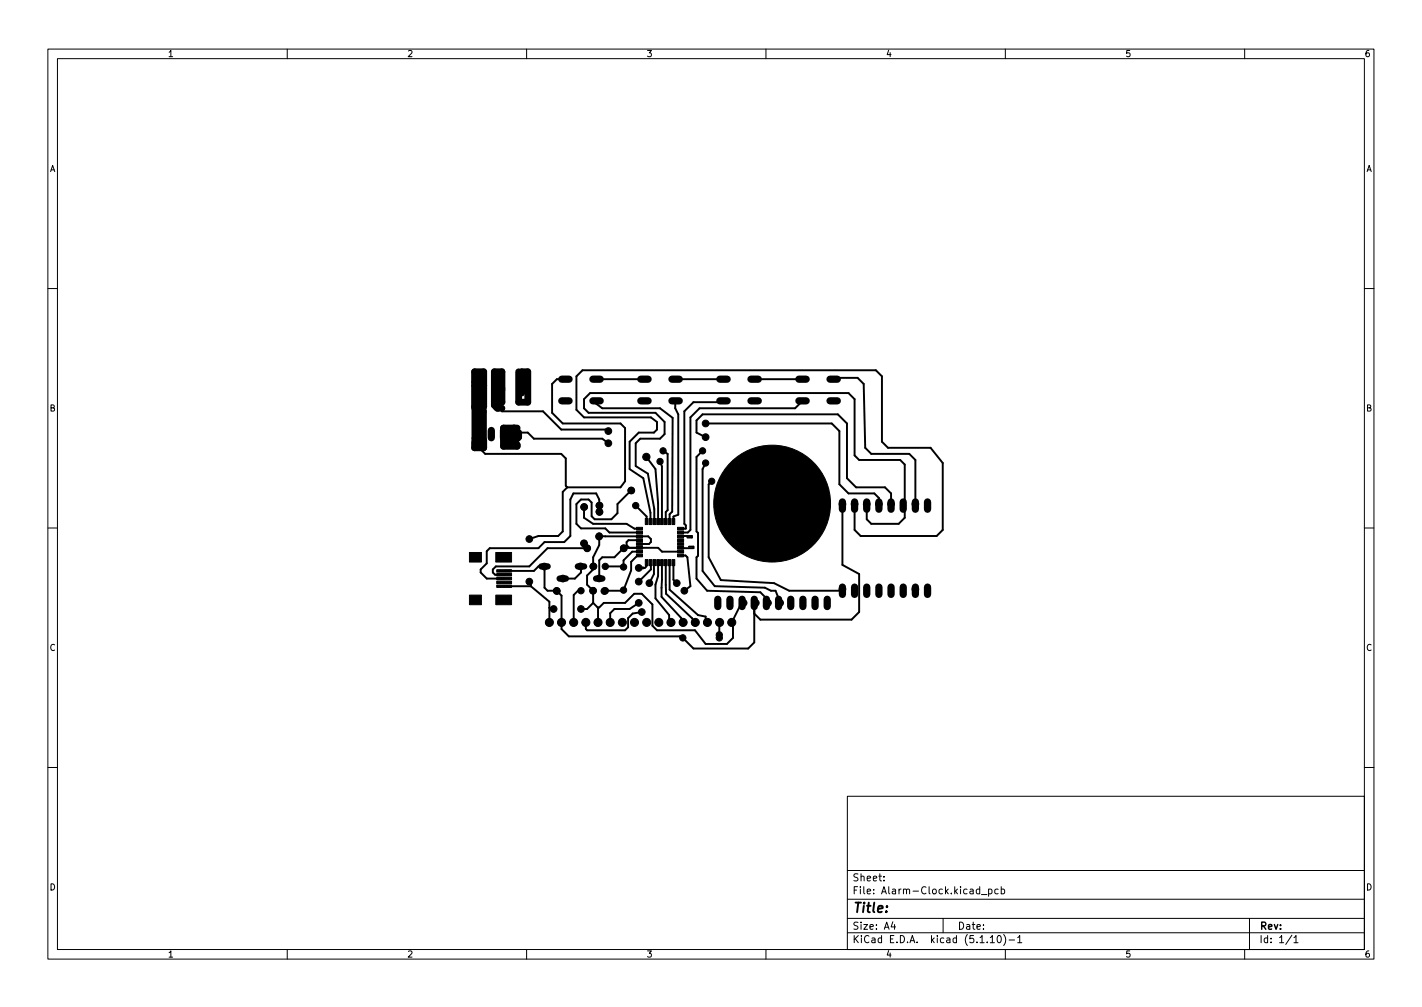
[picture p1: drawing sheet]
<svg xmlns="http://www.w3.org/2000/svg" width="297mm" height="210mm" viewBox="0 0 297 210" stroke-linecap="round" stroke-linejoin="round" font-family="sans-serif">
<defs><g id="words">
<text font-size="2.8" x="178" y="190.6">Title:</text>
<g font-size="2.1">
<text x="178" y="184">Sheet:</text>
<text x="178" y="186.7">File: Alarm-Clock.kicad_pcb</text>
<text x="178" y="196.9">KiCad E.D.A. kicad (5.1.10)-1</text>
<text x="178" y="194.1">Size: A4</text>
<text x="200" y="194.1">Date:</text>
<text x="263" y="194.1">Rev:</text>
<text x="263" y="196.9">Id: 1/1</text>
</g>
<g font-size="1.8">
<text x="35" y="11.9">1</text>
<text x="85" y="11.9">2</text>
<text x="135" y="11.9">3</text>
<text x="185" y="11.9">4</text>
<text x="235" y="11.9">5</text>
<text x="285" y="11.9">6</text>
<text x="10.3" y="35.9">A</text>
<text x="285.3" y="35.9">A</text>
<text x="10.3" y="85.9">B</text>
<text x="285.3" y="85.9">B</text>
<text x="10.3" y="135.9">C</text>
<text x="285.3" y="135.9">C</text>
<text x="10.3" y="185.9">D</text>
<text x="285.3" y="185.9">D</text>
<text x="35" y="199.9">1</text>
<text x="85" y="199.9">2</text>
<text x="135" y="199.9">3</text>
<text x="185" y="199.9">4</text>
<text x="235" y="199.9">5</text>
<text x="285" y="199.9">6</text>
</g>
</g></defs>
<g fill="none" stroke="#000" stroke-width=".21">
<path d="M10 10.2h277v190.1h-277zM12 12.2h273v186.1h-273zM60 10.2v2M110 10.2v2M160 10.2v2M210 10.2v2M260 10.2v2M10 60.2h2M285 60.2h2M10 110.2h2M285 110.2h2M10 160.2h2"/>
<path d="M177 166.3h108v32h-108zM285 160.2h2M60 198.3v2M110 198.3v2M160 198.3v2M177 194.8h108M177 191.8h108M177 187.8h108M177 181.8h108M184.6 183.8v.1M184.6 183v.1M186.5 192.5l-.4 1h1"/>
<path d="M186.9 193v1M197 191.8v3M204.6 185.7l-.4-.1-.3 .3 .2 .7h.5M204.6 185.1v1.5M205 186.8h1.1M206.5 185.7l.4-.1 .3 .3-.1 .7h-.6M206.5 185.6v1.5M206.9 195.8l.4-.5v1.5M206.9 196.8h.8M208.5 195.4l.1-.1a.8 .8 0 0 1 .6 .8 .8 .8 0 0 1-.6 .7 1 1 0 0 1-.1-1.4zM208.5 185.7l-.4-.1-.3 .3 .1 .7h.6M209.1 185.7l.5-.1 .3 .3-.2 .7h-.6"/>
<path d="M209.1 185.1v1.5M209.6 195.1a1.72 1.72 0 0 1 0 2.3M210 198.3v2M210.8 196.3h1.1M212.6 195.8l.4-.5v1.5M212.6 196.8h.8M260 198.3v2M261 191.8v6.5M269.9 195.3l-1.3 1.9M270.3 195.8l.4-.5v1.5M270.3 196.8h.8"/>
</g>
<g fill="#000" stroke="#000" stroke-width=".21">
<path d="M98.1 115.4h2.5v2h-2.5zM103.6 115.4h3.3v2h-3.3zM103.8 119h3.1v.5h-3.1zM132.9 115.7h1.3v.6h-1.3zM132.9 114.9h1.3v.6h-1.3zM132.9 114.1h1.3v.6h-1.3zM132.9 113.3h1.3v.6h-1.3zM132.9 112.5h1.3v.6h-1.3zM132.9 111.7h1.3v.6h-1.3zM132.9 110.9h1.3v.6h-1.3zM132.9 110.1h1.3v.6h-1.3zM134.8 108.3h.6v1.2h-.6z"/>
<path d="M134.8 116.8h.6v1.3h-.6zM135.6 108.3h.6v1.2h-.6zM135.6 116.8h.6v1.3h-.6zM136.4 108.3h.6v1.2h-.6zM136.4 116.8h.6v1.3h-.6zM137.2 108.3h.6v1.2h-.6zM137.2 116.8h.6v1.3h-.6zM138 108.3h.6v1.2h-.6zM138 116.8h.6v1.3h-.6zM138.8 108.3h.6v1.2h-.6zM138.8 116.8h.6v1.3h-.6zM139.6 108.3h.6v1.2h-.6z"/>
<path d="M139.6 116.8h.6v1.3h-.6zM140.4 108.3h.6v1.2h-.6zM140.4 116.8h.6v1.3h-.6zM141.5 110.1h1.3v.6h-1.3zM141.5 110.9h1.3v.6h-1.3zM141.5 111.7h1.3v.6h-1.3zM141.5 112.5h1.3v.6h-1.3zM141.5 113.3h1.3v.6h-1.3zM141.5 114.1h1.3v.6h-1.3zM141.5 114.9h1.3v.6h-1.3zM141.5 115.7h1.3v.6h-1.3zM98.1 124.3h2.5v2h-2.5z"/>
<path d="M103.6 124.3h3.3v2h-3.3zM103.8 122.2h3.1v.5h-3.1zM103.8 121.4h3.1v.5h-3.1zM103.8 120.6h3.1v.5h-3.1zM103.8 119.8h3.1v.5h-3.1z"/>
<circle cx="99.8" cy="83" r=".76"/>
<circle cx="103.9" cy="83" r=".76"/>
<circle cx="107.7" cy="90.6" r=".76"/>
<circle cx="127.1" cy="92.5" r=".7"/>
<circle cx="127.1" cy="90" r=".7"/>
<circle cx="135" cy="95.4" r=".76"/>
<circle cx="137.9" cy="96.4" r=".65"/>
<circle cx="138.5" cy="94.1" r=".65"/>
<circle cx="146.8" cy="94.1" r=".65"/>
<circle cx="147.4" cy="91.3" r=".7"/>
<circle cx="147.4" cy="88.4" r=".7"/>
<circle cx="147.4" cy="96.7" r=".65"/>
<circle cx="110.6" cy="112.5" r=".7"/>
<circle cx="110.6" cy="112.5" r=".2"/>
<circle cx="113.7" cy="118.3" r=".7"/>
<circle cx="121.3" cy="118.3" r=".7"/>
<circle cx="122" cy="113.4" r=".7"/>
<circle cx="122" cy="113.5" r=".66"/>
<circle cx="122" cy="105.9" r=".66"/>
<circle cx="122" cy="105.9" r=".7"/>
<circle cx="122.6" cy="114.5" r=".66"/>
<circle cx="122.7" cy="114.5" r=".7"/>
<circle cx="123.9" cy="118.3" r=".66"/>
<circle cx="124" cy="118.3" r=".7"/>
<circle cx="125.1" cy="112" r=".7"/>
<circle cx="125.2" cy="105.6" r=".66"/>
<circle cx="125.2" cy="106.8" r=".66"/>
<circle cx="125.2" cy="111.9" r=".66"/>
<circle cx="125.2" cy="105.6" r=".7"/>
<circle cx="125.2" cy="106.9" r=".7"/>
<circle cx="126.4" cy="118.3" r=".66"/>
<circle cx="130.3" cy="118.4" r=".66"/>
<circle cx="130.3" cy="114.5" r=".66"/>
<circle cx="130.3" cy="114.5" r=".7"/>
<circle cx="131.8" cy="102.4" r=".65"/>
<circle cx="131.9" cy="102.4" r=".7"/>
<circle cx="132.8" cy="105.6" r=".66"/>
<circle cx="133.4" cy="118.6" r=".7"/>
<circle cx="148.7" cy="100.5" r=".65"/>
<circle cx="161.3" cy="105.1" r="12.2"/>
<circle cx="176" cy="105.2" r=".7"/>
<circle cx="178.5" cy="105.2" r=".7"/>
<circle cx="181.1" cy="105.2" r=".7"/>
<circle cx="183.6" cy="105.2" r=".7"/>
<circle cx="186.1" cy="105.2" r=".7"/>
<circle cx="191.2" cy="105.2" r=".7"/>
<circle cx="110.6" cy="121.4" r=".7"/>
<circle cx="110.6" cy="121.4" r=".2"/>
<circle cx="114.7" cy="130" r=".7"/>
<circle cx="114.8" cy="130" r=".84"/>
<circle cx="115.6" cy="127.2" r=".7"/>
<circle cx="115.6" cy="127.2" r=".2"/>
<circle cx="116.3" cy="123.3" r=".66"/>
<circle cx="116.3" cy="123.4" r=".7"/>
<circle cx="117.2" cy="130" r=".7"/>
<circle cx="117.3" cy="130" r=".84"/>
<circle cx="117.6" cy="120.8" r=".7"/>
<circle cx="119.8" cy="130" r=".7"/>
<circle cx="119.8" cy="130" r=".84"/>
<circle cx="121.4" cy="127.2" r=".7"/>
<circle cx="121.4" cy="123.3" r=".66"/>
<circle cx="121.4" cy="127.2" r=".2"/>
<circle cx="122.3" cy="130" r=".7"/>
<circle cx="122.4" cy="130" r=".84"/>
<circle cx="123.9" cy="123.3" r=".7"/>
<circle cx="123.9" cy="123.3" r=".66"/>
<circle cx="124.9" cy="130" r=".7"/>
<circle cx="124.9" cy="130" r=".84"/>
<circle cx="125.2" cy="120.8" r=".7"/>
<circle cx="126.3" cy="123.4" r=".7"/>
<circle cx="126.4" cy="123.3" r=".66"/>
<circle cx="127.4" cy="130" r=".7"/>
<circle cx="127.5" cy="130" r=".84"/>
<circle cx="130" cy="130" r=".84"/>
<circle cx="130.3" cy="123.2" r=".66"/>
<circle cx="132.5" cy="130" r=".84"/>
<circle cx="133.4" cy="121.4" r=".7"/>
<circle cx="133.4" cy="125.9" r=".7"/>
<circle cx="133.4" cy="125.9" r=".2"/>
<circle cx="134.1" cy="127.8" r=".7"/>
<circle cx="134.1" cy="127.8" r=".2"/>
<circle cx="135.1" cy="130" r=".84"/>
<circle cx="135.6" cy="121.8" r=".7"/>
<circle cx="135.6" cy="121.8" r=".2"/>
<circle cx="137.6" cy="130" r=".84"/>
<circle cx="140.1" cy="130" r=".7"/>
<circle cx="140.2" cy="130" r=".84"/>
<circle cx="141.4" cy="121.8" r=".7"/>
<circle cx="141.4" cy="121.8" r=".2"/>
<circle cx="142.6" cy="130" r=".7"/>
<circle cx="142.6" cy="133.2" r=".66"/>
<circle cx="142.7" cy="130" r=".84"/>
<circle cx="143" cy="123.3" r=".7"/>
<circle cx="143" cy="123.3" r=".2"/>
<circle cx="145.2" cy="130" r=".7"/>
<circle cx="145.2" cy="130" r=".84"/>
<circle cx="147.7" cy="130" r=".7"/>
<circle cx="147.8" cy="130" r=".84"/>
<circle cx="150.3" cy="130" r=".7"/>
<circle cx="150.3" cy="132.6" r=".65"/>
<circle cx="150.3" cy="133.2" r=".66"/>
<circle cx="150.3" cy="130" r=".84"/>
<circle cx="152.8" cy="130" r=".7"/>
<circle cx="152.9" cy="130" r=".84"/>
<circle cx="155.3" cy="125.9" r=".7"/>
<circle cx="157.9" cy="125.9" r=".7"/>
<circle cx="160.4" cy="125.9" r=".7"/>
<circle cx="163" cy="125.9" r=".7"/>
<circle cx="176" cy="123" r=".7"/>
<circle cx="191.2" cy="123" r=".7"/>
</g>
<path d="M113.1 118.3h1.3M120.7 118.3h1.3M116.9 120.8h1.3M124.5 120.8h1.3" fill="none" stroke="#000" stroke-width="1.3"/>
<g fill="none" stroke="#000" stroke-width="1.5">
<path d="M117.3 79.2h1.6M123.9 79.2h1.5M133.9 79.2h1.5M140.4 79.2h1.5M150.4 79.2h1.5M156.9 79.2h1.5M166.9 79.2h1.5M173.4 79.2h1.5M100.1 89.9v1.5M102.6 89.9v1.5M105.2 89.9v1.5M107.7 89.9v1.5"/>
<path d="M117.3 83.7h1.6M123.9 83.7h1.5M133.9 83.7h1.5M140.4 83.7h1.5M150.4 83.7h1.5M156.9 83.7h1.5M166.9 83.7h1.5M173.4 83.7h1.5M176 104.8v1.5M178.5 104.8v1.5M181.1 104.8v1.5M183.6 104.8v1.5"/>
<path d="M186.1 104.8v1.5M188.7 104.8v1.5M191.2 104.8v1.5M193.8 104.8v1.5M149.9 125.1v1.5M152.5 125.1v1.5M155 125.1v1.5M157.6 125.1v1.5M160.1 125.1v1.5M162.6 125.1v1.5M165.2 125.1v1.5M167.7 125.1v1.5"/>
<path d="M170.3 125.1v1.5M172.8 125.1v1.5M176 122.6v1.5M178.5 122.6v1.5M181.1 122.6v1.5M183.6 122.6v1.5M186.1 122.6v1.5M188.7 122.6v1.5M191.2 122.6v1.5M193.8 122.6v1.5"/>
</g>
<g fill="none" stroke="#000" stroke-width=".41">
<path d="M118.1 79.2h-1.8l-1 1v6l2.3 2.2h12l1 1v11.1l-1 1.3h-11.1M124.6 79.2h10M141.1 79.2h10M157.6 79.2h10M174.1 79.2l.3-.3h4.7l1.3 1.3 .3 13.3 1.3 1.3h7.9l1.3 1.2v9.6M100.7 91.6v2.5l.7 .7h15.8l1 .9v5.7l.3 .4M104.9 85.2v.7h8.5l3.8 3.8h9.2l.7 .3M108.3 90.3h1.9l1.3 1.3h14.3l1.3 .9M124.6 83.7l-.1 .6 1.3 .9h12.1l2.6 2-.1 19.6-.5 .6v1.5M135 95.4l1.9 2.5 .6 7.3v3.7M137.9 96.4l.4 1v11.5M138.5 94.1l1 .7v11.7l-.4 .4v2"/>
<path d="M141.1 83.7l-.1 1.5 .7 1.3v21l-1 .3v1.1M146.8 94.1l-1.3 1.3v15.6l.3 .3v4.7l-.3 .4v4.4l2.2 2.5 11.1 .4 1.3 1.2v1M147.4 96.7l-.6 1.2v21.3l2.5 3.2 10.5 .3 1.2 .6h1l.6 1.6v1M147.4 91.3l-1.9-1v-2.5l1.3-1.3h28.2l1.9 1.9v11.4l1.9 2h6.1l1.2 1.2v2.6M147.4 88.4h26.3l1.6 1.6v11.1l1.9 1.9h5.4l1 1v1.6M151.1 83.7l-.2 .3h-6l-1.9 1.9v23.5l.3 .3v.6l-1.1 .1M167.6 83.7l-1.5 1.5h-20l-1.9 1.9v23.5l-.5 .6h-1.5M105.3 119.2h6.2l1-.9h1.2v4.4l.7 .6h1.9l1 1.1v6.9l1.5 1.6h23.2l.6 .3 2.3 2.2h11.4l1.3-1.3v-8.2M118.5 101.8l-.9 .9v8.3l-1 .9h-4.1l-1.9 .6M121.4 118.3v1.2l-1.3 1.3h-2.5M122 105.9v2.2l1.9 1.3h7l1.6 1h1.1M122 113.5l.6 1h-8.2l-3.8 3.8h-7l-.7 .6v.6l.5 .5h1.9"/>
<path d="M125.2 105.6v-1.3l-.7-1.3h-4.7l-.7 1.3v7.6l-1.2 1.3h-4.2l-1.2 1.3h-10.2l-.6 .6v2.5l-1.3 1.3v.6l1.3 1.3h3.6M131.8 102.4l-2.8 2.8v2l-1.3 1.2h-3.5l-.6-.6v-2.9l-.7-.6h-1.5l-1 .9v4.2l1 .9h5l.9 .9h6.3M132.8 105.6l2.3 2.2v1.1M133.4 118.6h.7M133.6 116h-.4l-1.4 1.3v1.8l-1.5 4.1-.2 .1h-3.7M133.6 115.2h-1.5l-1.8 1.8v1.4l-.2-.1h-3.7M133.6 113.6h2l.4-.4v-.7l-.6-.5-10.2-.1v1.9l-1.3 2.6v2.5l-1.3 1.3v1.9l1.3 1.2v2.6M133.6 112.8h-2.3l-.4 .4v.6l.6 .6M135 117.9v.4l-.3 .3h-.3M136 117.9v1l-2.3 2.2M136.6 118.3v1.6l-1 1.9M137.5 117.5v2.8l-.6 1.8v2.8l2.9 3.5v1.2l.4 .4"/>
<path d="M138.3 117.5l-.1 7.1 4.1 4.5v.5l.4 .4M139.1 117.5v6.5l5.4 5.1 .7 .9M139.9 117.5v5.6l5.9 5.3 1.6 .3v1l.4 .3M140.7 117.5v3.6l.7 .7M142.2 116h1l.4 .4 .6 6-1.2 .9M142.2 115.2h-3.9l-.8-.8h-7.2l-2 2h-2.5l-.6 .6v3.8M142.3 111.9h2.2v.3h-.9M143.9 114.1h1v.4h-2.6M148.7 100.5l-.7 .6v15.3l2.6 4.7 11.1 .7 3.2 1.5h11.1M176 105.6v12.3l3.5 2v7.9l-1.6 1.6h-19.1l-1.2-1.3M178.5 105.6v5l1.3 1.3h15.9l1.2-1.3v-13.9l-2.5-3.2h-8.9l-1.3-1.3v-13.6l-1.2-1.3h-61.3l-1.3 1.3v7l1.6 1.5h14l1.2 1v1.6l-.6 .6h-3.2l-1.9 1.9v5.7l2.9 1.9 1.5 7.3v1.8M181.1 105.6v2.8l.9 1h5.7l1.3-1.3v-11.1l-1-1h-8.5l-1-.9v-11.8l-1.3-1.2h-53.9l-1.3 1.2v1.9l.9 1h14l1.9 1.9v2.5l-.9 1h-4.2l-.9 .9v4.8l2.5 1.6 1.4 7.4v2.6"/>
<path d="M105.3 122.4h5.6M110.6 121.4l.3 .3v.7M110.9 122.4l3.9 3.2v4.4M114.8 126.9l.2 .3h.6M121.4 123.3h-.7l-.9 .9v5.8M123.9 125.9l-1.3 1.3h-1.2M123.9 125.9l1 .9M124.9 126.8v3.2M133.4 125.9l-1.9 1.3h-3.2l-.8 .8v2M134.1 127.8l-1.9 .3-1 1v1.9l-.6 .6h-8l-.2-.3v-1.3M150.3 130v3.2M155 125.9l-2.1 4.1 .2 .2v3l-1.3 1.3h-4.4l-2.2-2.9h-8l-.9-1v-4.4l-2.2-2.2h-1.6l-1.9 1.9h-4.5l-.9 .9h-.3"/>
</g>
<path d="M100.1 78.6v1.6l-.3-.4h-.7v-2.2h1.9v7.3h-1.9v-4.4h.7v2.5M104.2 78.6v1.9l.7 .6v-3.5h-1.6v7h.9l.7-.6v-2.6l-1 1v.6M108.3 77.6v6.4h1.9v-6.4h-1.2v4.5M99.1 92.2v1.3h1.9v-1.6l-.9 1M101 80.5h-.3l-.6 .6M103.3 81.4l.3-.3v3.8l.3 .3h1M105.2 91.9v1.3h2.8v-.3h-2.2M107.4 89.4l-2.2 2.2h2.8l.3-.3v-1M108 89.4h-2.8v1.2h2.5" fill="none" stroke="#000" stroke-width="1.4"/>
<path d="M133.4 118.6h1" fill="none" stroke="#000" stroke-width=".6"/>
<path d="M100.1 81.1v10.5h-.6v-6.4h.6l.6 .7v5.7" fill="none" stroke="#000" stroke-width="1.9"/>
<path d="M125.2 105.6v1.2" fill="none" stroke="#000" stroke-width=".61"/>
<use href="#words"/>
</svg>
